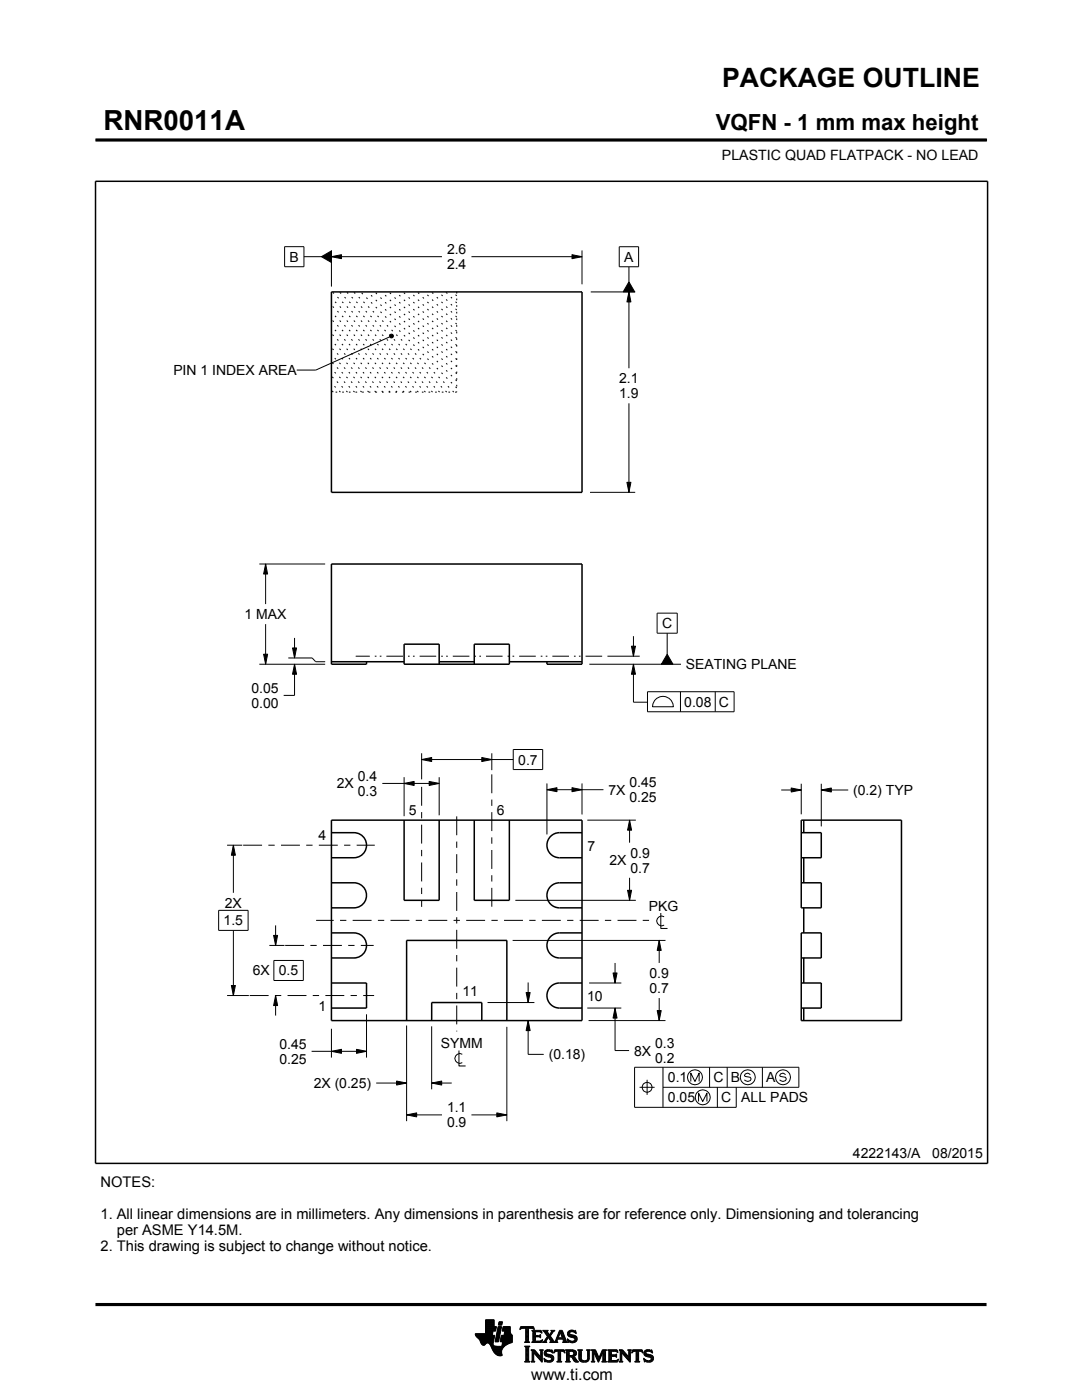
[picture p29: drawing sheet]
<svg xmlns="http://www.w3.org/2000/svg" width="216mm" height="279mm" viewBox="0 0 216 279" stroke-linecap="round" stroke-linejoin="round" font-family="sans-serif">
<defs><g id="words">
<text font-size="5.5" x="20.6" y="26">RNR0011A</text>
<text font-size="5.3" x="144.1" y="17.4">PACKAGE OUTLINE</text>
<text font-size="4.4" x="142.8" y="26">VQFN - 1 mm max height</text>
<text font-size="3.2" x="106" y="275.3">www.ti.com</text>
<g font-size="2.9">
<text x="20.1" y="237">NOTES:</text>
<text x="20.1" y="243.3">1. All linear dimensions are in millimeters. Any dimensions in parenthesis are for reference only. Dimensioning and tolerancing</text>
<text x="20.1" y="249.6">2. This drawing is subject to change without notice.</text>
<text x="23.3" y="246.4">per ASME Y14.5M.</text>
</g>
<g font-size="2.8">
<text x="144.1" y="32">PLASTIC QUAD FLATPACK - NO LEAD</text>
<text x="57.8" y="52.2">B</text>
<text x="89.2" y="50.7">2.6</text>
<text x="89.2" y="53.7">2.4</text>
<text x="124.6" y="52.2">A</text>
<text x="34.6" y="74.9">PIN 1 INDEX AREA</text>
<text x="123.6" y="76.5">2.1</text>
<text x="123.6" y="79.5">1.9</text>
<text x="48.8" y="123.6">1 MAX</text>
<text x="132.1" y="125.4">C</text>
<text x="136.8" y="133.6">SEATING PLANE</text>
<text x="50.2" y="138.3">0.05</text>
<text x="50.2" y="141.3">0.00</text>
<text x="136.5" y="141">0.08</text>
<text x="143.5" y="141">C</text>
<text x="71.4" y="155.9">0.4</text>
<text x="103.4" y="152.6">0.7</text>
<text x="67.2" y="157.4">2X</text>
<text x="71.4" y="158.9">0.3</text>
<text x="121.4" y="158.6">7X</text>
<text x="125.6" y="157.1">0.45</text>
<text x="125.6" y="160.1">0.25</text>
<text x="170.3" y="158.7">(0.2) TYP</text>
<text x="63.5" y="167.6">4</text>
<text x="81.6" y="162.6">5</text>
<text x="99.1" y="162.7">6</text>
<text x="117.2" y="169.8">7</text>
<text x="121.6" y="172.7">2X</text>
<text x="125.8" y="171.2">0.9</text>
<text x="125.8" y="174.2">0.7</text>
<text x="44.6" y="184.7">1.5</text>
<text x="44.9" y="181.2">2X</text>
<text x="129.5" y="181.8">PKG</text>
<text x="50.5" y="194.7">6X</text>
<text x="55.6" y="194.7">0.5</text>
<text x="129.6" y="195.2">0.9</text>
<text x="63.6" y="201.7">1</text>
<text x="92.3" y="198.8">11</text>
<text x="117.2" y="199.8">10</text>
<text x="129.6" y="198.2">0.7</text>
<text x="55.7" y="209.3">0.45</text>
<text x="88" y="209.2">SYMM</text>
<text x="130.7" y="209.2">0.3</text>
<text x="55.7" y="212.3">0.25</text>
<text x="109.5" y="211.4">(0.18)</text>
<text x="126.5" y="210.7">8X</text>
<text x="130.7" y="212.2">0.2</text>
<text x="133.3" y="216">0.1</text>
<text x="142.3" y="216">C</text>
<text x="145.9" y="216">B</text>
<text x="152.9" y="216">A</text>
<text x="62.6" y="217.1">2X (0.25)</text>
<text x="133.3" y="220">0.05</text>
<text x="143.9" y="220">C</text>
<text x="147.9" y="219.8">ALL PADS</text>
<text x="89.2" y="222">1.1</text>
<text x="89.2" y="225">0.9</text>
<text x="170.2" y="231.2">4222143/A</text>
<text x="186" y="231.2">08/2015</text>
</g>
<text font-size=".3" x="105.8" y="28">SCALE 4.500</text>
</g></defs>
<g fill="#000">
<path d="M64.1 51.2l2-1.1v2.3zM66.1 51.2l2-.4v.8zM114.1 50.8l2 .4-2 .4zM125.5 58.3l.4 2h-.8zM125.5 56.3l1.1 2h-2.3zM77.8 66.9l.2-.2h.4l.1 .4-.1 .3-.4 .1-.2-.3zM125.1 96.3h.8l-.4 2zM53 112.6l.4 2h-.8zM52.6 130.6h.8l-.4 2zM58.8 132.6l.4 2h-.8zM58.4 129.3h.8l-.4 2zM126.4 132.6l.4 2h-.8z"/>
<path d="M126 129h.8l-.4 2zM133.1 130.6l1.2 2h-2.3zM80.6 156.4l2-.4v.8zM84.1 151.6l2-.4v.8zM85.6 156l2 .4-2 .4zM96.1 151.2l2 .4-2 .4zM109.1 157.6l2-.4v.8zM114.1 157.2l2 .4-2 .4zM157.9 157.3l2 .4-2 .4zM163.9 157.7l2-.4v.8zM46.6 168.7l.4 2h-.8zM125.6 163.7l.4 2h-.8z"/>
<path d="M125.2 177.7h.8l-.4 2zM46.2 196.7h.8l-.4 2zM55 198.7l.4 2h-.8zM54.6 186.7h.8l-.4 2zM122.3 194.2h.8l-.4 2zM131.5 187.7l.4 2h-.8zM66.1 209.8l2-.4v.8zM71.1 209.4l2 .4-2 .4zM79.1 215.7l2 .4-2 .4zM86.1 216.1l2-.4v.8zM105 198.1h.8l-.4 2zM105.4 203.7l.4 2h-.8z"/>
<path d="M122.7 201.2l.4 2h-.8zM131.1 201.7h.8l-.4 2zM81.1 222.5l2-.4v.8zM99.1 222.1l2 .4-2 .4z"/>
</g>
<g fill="none" stroke="#000" stroke-width=".2">
<path d="M19.1 27.9h177.7M196.8 27.7v.5M56.8 49.2h3.8v4h-3.8zM60.6 51.2h3.5M64.1 51.2l2-1.1v2.3zM66.1 51.2l2-.4v.8zM66.1 50v7.2M66.1 51.2h22.1M94.1 51.2h22M114.1 50.8l2 .4-2 .4zM116.1 50v6.7M117.9 58.3h8.8"/>
<path d="M123.6 49.2h3.8v4h-3.8zM125.5 58.3l.4 2h-.8zM125.5 53.2v3.1M125.5 58.3v15.2M125.5 56.3l1.1 2h-2.3zM77.8 67.2l-14.8 6.7h-3.8M77.8 66.9l.2-.2h.4l.1 .4-.1 .3-.4 .1-.2-.3zM117.7 98.3h9M125.1 96.3h.8l-.4 2zM125.5 80.5v17.8M51.8 112.6h13.1M53 112.6l.4 2h-.8z"/>
<path d="M53 112.6v8M51.8 132.6h13.1M52.6 130.6h.8l-.4 2zM53 124.6v8M57.5 131.3h4.8l.7 .8h1.9M58.4 129.3h.8l-.4 2zM58.8 132.6l.4 2h-.8zM58.8 127.3v4M58.8 132.6v6.2h-2.2M117.6 132.6h18.3M121.2 131h6.4M126 129h.8l-.4 2z"/>
<path d="M126.4 132.6l.4 2h-.8zM126.4 132.6v7.5h2.8M126.4 127v4M129.2 138h17.3v4h-17.3zM131 139.4a2.08 2.08 0 0 1 2.2-.2 2.08 2.08 0 0 1 1.2 1.8h-4.2l.1-.5 .3-.7zM131.1 122.4h4v4h-4zM133.1 126.4v4.2M133.1 130.6l1.2 2h-2.3zM135.8 138v4M142.7 138v4M76.3 156.4h11.3M80.6 156.4l2-.4v.8z"/>
<path d="M80.6 155.1v7.8M84.1 151.6l2-.4v.8zM84.1 150.3v5.2M84.1 151.6h18.3M85.6 156l2 .4-2 .4zM87.6 155.1v7.6M96.1 151.2l2 .4-2 .4zM98.1 150.3v3.4M102.4 149.6h5.9v4h-5.9zM109.1 157.6l2-.4v.8zM109.1 156.4v10.1M109.1 157.6h11.3"/>
<path d="M114.1 157.2l2 .4-2 .4zM116.1 156.4v6.2M155.9 157.7h4M157.9 157.3l2 .4-2 .4zM159.9 156.4v6.1M163.9 157.7l2-.4v.8zM163.9 156.4v8.5M163.9 157.7h5.4M45.3 168.7h3M46.6 168.7l.4 2h-.8zM46.6 168.7v9.5M102.8 179.7h24.1"/>
<path d="M117.2 163.7h9.7M125.2 177.7h.8l-.4 2zM125.6 163.7l.4 2h-.8zM125.6 163.7v4.5M125.6 175.2v4.5M43.6 181.7h5.9v4h-5.9zM45.3 198.7h4.4M46.2 196.7h.8l-.4 2zM46.6 185.7v13M53.7 188.7h3.1M54.6 186.7h.8l-.4 2zM54.6 191.7h5.9v4h-5.9z"/>
<path d="M55 198.7l.4 2h-.8zM55 184.7v4M55 198.7v4M102.3 187.7h30.5M105 198.1h.8l-.4 2zM105.4 196.1v4M117.6 196.2h6.4M122.3 194.2h.8l-.4 2zM122.7 192.2v4M131.5 187.7l.4 2h-.8zM131.5 187.7v4.5M131.5 199.2v4.5"/>
<path d="M131.9 182.2v3.1h1.3M132.5 183a.98 .98 0 0 0-1.5 .8 .98 .98 0 0 0 1.5 .8M62.2 209.8h10.9M66.1 209.8l2-.4v.8zM66.1 205.3v5.8M71.1 209.4l2 .4-2 .4zM73.1 202.4v8.7M75.1 216.1h6M79.1 215.7l2 .4-2 .4zM81.1 204.7v19.1M86.1 216.1l2-.4v.8zM86.1 216.1h4"/>
<path d="M86.1 204.8v12.6M91.6 209.7v3h1.3M92.2 210.4a.98 .98 0 0 0-1.5 .8 .98 .98 0 0 0 1.5 .9M97.3 200.1h9.3M101.1 204.9v18.9M105.4 203.7l.4 2h-.8zM105.4 203.7v6.7h3.1M117.2 201.2h6.8M117.4 203.7h15.4M122.7 201.2l.4 2h-.8zM122.7 201.2v8.5h2.8M127.6 217h3"/>
<path d="M129.1 215.5v3M131.1 201.7h.8l-.4 2zM132.3 217h27.1v-4h-32.8v8h20.3v-4M132.3 213v8M137.8 215.8v-1.6l.9 1.6 .8-1.6v1.6M139.4 219.8v-1.6l.8 1.6 .9-1.6v1.6M141.6 213v4M143.1 217v4M145.1 213v4M149.7 214.5l-.5-.3-.5 .1-.2 .4 .2 .1 1 .2 .2 .3-.2 .4-.5 .1-.7-.3M152.1 213v4M156.7 214.5l-.5-.3-.5 .1-.1 .4 .1 .1 1 .2 .2 .3-.2 .4-.5 .1-.6-.3"/>
<path d="M81.1 222.5l2-.4v.8zM81.1 222.5h7.1M94.1 222.5h7M99.1 222.1l2 .4-2 .4zM94.8 266.2h3.5M94.8 266.3h3.5M94.9 266.4h3.3M94.9 266.5h3.8l-.2 1.2M94.9 266.5h3.8M95 266.6h3.7M95 266.7h3.7M95.1 266.8h3.6"/>
<path d="M95.2 266.9h3.4M95.3 267h3.3M95.4 267.1h3.2M95.5 267.2h3.1M95.6 267.3h3M95.7 267.4h2.8M95.7 267.5h2.8M95.7 267.5l.4 .7 .3 .3 .3-.1 .5-.4 .4 .1 .8 1.5M95.8 267.6h2.7M95.8 267.7h2.7M95.9 267.8h2.6M95.9 267.9h2.5"/>
<path d="M95.9 268h2.5M96 268h1.1M96 268.1h1M96.1 268.2h.8M96.1 268.3h.7M96.2 268.4h.6M96.3 268.4h.4M96.9 266.1h1.4M96.9 266h1.4M96.9 265.9h1.4M96.9 265.8h1.5M96.9 265.7h1.5"/>
<path d="M96.9 264.7l2.2 .1-.2 .9h-.5l-.2 .8M96.9 265.6h2M96.9 265.5h2M96.9 265.4h2M96.9 265.3h2.1M96.9 265.2h2.1M96.9 265.1h2.1M96.9 265h2.1M96.9 264.9h2.1M96.9 264.8h2.2M96.9 264.6h1.7M96.9 264.5h1.7"/>
<path d="M96.9 264.4h1.7M96.9 264.3h1.7M96.9 264.2h1.7M96.9 264.1h1.7M96.9 264h1.7M96.9 263.9h1.7M96.9 263.8h1.7M96.9 263.7h1.7M96.9 263.6h1.7M96.9 263.5h1.7M96.9 263.4h1.7M97.5 268h.9"/>
<path d="M97.6 268.1h.8M97.7 268.2h.7M97.7 268.3h.7M97.8 268.4h.6M97.9 268.5h.6M97.9 268.6h.7M98 268.7h1.1M98 268.8h2.6M98 268.8h2.5M98.1 268.9h2.3M98.1 269h2.3M98.1 269.1h2.2"/>
<path d="M98.2 269.2h2.1M98.2 269.2h2M98.2 269.3h2M98.3 269.4h1.9M98.3 269.5h1.8M98.4 269.6h1.7M98.4 269.6l.6 .7 .6 .3 .6-.1-.1-.7M98.4 268v.4l.3 .2 2 .1M98.5 269.7h1.6M98.5 267.7l-.1 .3M98.5 269.8h1.6M98.6 269.9h1.5"/>
<path d="M98.6 264.8v-1.4h-1.7v2.8h-2.1l.2 .5 .7 .8M98.6 270h1.5M98.7 270h1.4M98.8 270.1h1.3M98.8 267.7h.7M98.8 267.6h.7M98.8 267.5h.7M98.9 270.2h1.2M98.9 267.4h.7M98.9 267.3h.7M98.9 267.2h.7M98.9 267.1h.7"/>
<path d="M98.9 267h.7M98.9 270.3h1.3M99 266.9h.6M99 266.9h.7M99 266.8h.7M99 266.7h.7M99 266.6h.7M99 266.5h.7M99.1 270.4h1.1M99.1 266.4h.7M99.1 266.3h.7M99.1 266.2h.7"/>
<path d="M99.1 266.1h.7M99.1 266h.7M99.2 265.9h.7M99.2 265.8h.7M99.2 270.4h1M99.2 265.7h.7M99.2 265.6h.7M99.2 265.5h.7M99.3 265.4h.6M99.3 265.4h.7M99.3 265.3h.7M99.3 265.2h.7"/>
<path d="M99.3 265.1h.7M99.3 265h.7M99.4 270.5h.8M99.4 264.9h.7M99.4 264.8h.7M99.4 264.8h.7l-.6 3h-.7zM99.5 264.4h.6M99.5 264.3h.7M99.5 264.2h.7M99.5 264.1h.7M99.5 264h.7M99.5 263.9h.7"/>
<path d="M99.6 263.8h.7M99.6 263.8h.7l-.2 .7h-.7zM99.8 270.6h.1M99.8 267.7h2.4M99.8 267.6h2.4M99.8 267.5h2.4M99.9 267.4h2.3M99.9 267.3h2.3M99.9 267.2h2.3M99.9 267.1h2.3M99.9 267h2.3M99.9 266.9h2.3"/>
<path d="M100 266.9h2.2M100 266.8h2.2M100 266.7h2.2M100 266.6h2.2M100 266.5h2.2M100.1 268.6h.7M100.2 268.5h.7M100.2 268.4h.8M100.2 268.4h.9M100.2 268.3h1M100.2 268.2h1.2M100.2 265.6h1.6"/>
<path d="M100.2 268.1h1.4M100.2 265.5h1.6M100.2 268h1.6M100.3 265.4h1.5M100.3 268h1.7M100.3 267.9h1.9M100.3 265.3h1.5M100.3 267.8h1.9M100.3 265.2h1.5M100.3 265.1h1.5M100.3 265h1.5M100.4 264.9h1.4"/>
<path d="M100.4 264.8h1.4M100.6 266.5l.1-.8h-.5l.2-.9h1.4l.1 1.1 .3 .6v1.4l-1.3 .6M100.6 266.4h1.5M100.6 266.3h1.4M100.6 266.2h1.4M100.6 266.1h1.3M100.7 266h1.2M100.7 265.9h1.2M100.7 265.8h1.1M100.7 265.7h1.1M100.9 268.5l-.6 .6-.2 .7M102.2 266.5h-2.2l-.2 1.1 .1 .2h.4l-.2 .9"/>
<path d="M103.7 265.3h.1M103.8 265.2h.2M103.8 265h2.8M103.8 264.9h2.7M103.9 264.8h2.6M104.7 267.8h1M104.7 271.8h1.1M104.7 268.7h1M104.8 267.7h.7M104.8 271.7h.8M104.9 265.2h.6M104.9 268.9h.6"/>
<path d="M104.9 267.6h.6M104.9 267.5v-2.3l-.7-.1-.4 .3 .1-.6h2.6l.1 .6-.4-.3-.7 .1v2.3M104.9 267.5l-.2 .3M104.9 267.5h.6M104.9 267.4h.6M104.9 267.3h.6M104.9 267.2h.6M104.9 267.1h.6M104.9 267h.6M104.9 266.8h.6M104.9 266.7h.6M104.9 266.6h.6"/>
<path d="M104.9 266.5h.6M104.9 266.4h.6M104.9 266.3h.6M104.9 266.2h.6M104.9 266.1h.6M104.9 265.9h.6M104.9 265.8h.6M104.9 265.7h.6M104.9 265.6h.6M104.9 265.5h.6M104.9 265.4h.6M104.9 265.3h.6"/>
<path d="M104.9 271.5h.6M104.9 269h.6M104.9 271.4h.6M104.9 271.4v-2.4l-.2-.4h1.1l-.3 .4v2.4M104.9 271.4l-.2 .4h1.1l-.3-.4M104.9 271.3h.6M104.9 271.2h.6M104.9 271.1h.6M104.9 271h.6M104.9 270.9h.6M104.9 270.8h.6M104.9 270.6h.6"/>
<path d="M104.9 270.5h.6M104.9 270.4h.6M104.9 270.3h.6M104.9 270.2h.6M104.9 270.1h.6M104.9 270h.6M104.9 269.9h.6M104.9 269.8h.6M104.9 269.6h.6M104.9 269.5h.6M104.9 269.4h.6M104.9 269.3h.6"/>
<path d="M104.9 269.2h.6M104.9 269.1h.6M105.5 267.5l.2 .3M105.7 267.8h-1M105.9 271.8h.8M105.9 269.4h.8M106.1 269.5h.7M106.1 267.8h2M106.1 271.7h.5M106.2 269.6h.7M106.2 271.5h.3M106.2 265.6h1.8"/>
<path d="M106.2 269.8h.8M106.2 271.4h.3M106.2 269.8l-.3-.4h.8l1.2 1.4M106.2 271.4l-.3 .4h.8l-.2-.4M106.2 271.3h.3M106.2 271.2h.3M106.2 271.1h.3M106.2 271h.3M106.2 270.9h.3M106.2 270.8h.3M106.2 270.6h.3M106.2 270.5h.3"/>
<path d="M106.2 270.4h.3M106.2 270.3h.3M106.2 270.2h.3M106.2 270.1h.3M106.2 270h1M106.2 269.9h.9M106.2 269.8v1.6M106.3 267.7h1.8M106.3 265.7h1.8M106.3 267.6h.6M106.3 265.8h.6M106.3 267.5l-.2 .3"/>
<path d="M106.3 267.5h.5M106.3 267.4h.5M106.3 267.3h.5M106.3 267.2h.5M106.3 267.1h.5M106.3 267h.5M106.3 266.8h.5M106.3 266.7h1.6M106.3 266.6h1.6M106.3 266.5h.5M106.3 266.4h.5M106.3 266.3h.5"/>
<path d="M106.3 266.2h.5M106.3 266.1h.5M106.3 265.9h.5M106.4 265.2h.2M106.5 270h.1M106.5 270v1.4M106.5 265.3h.1M106.6 270.1h.7M106.7 270.2h.7M106.8 270.3h.7M106.8 265.9l.1-.1h.7l.6 .2-.2-.5h-1.9l.2 .3v1.7M106.8 265.9v.6h.8l.3-.2v.7l-.3-.2h-.8l.1 .8h.9l.5-.2"/>
<path d="M106.9 270.4h.7M107 270.5h.7M107.1 270.6h.7M107.2 270.8h1M107.3 270.9h.9M107.4 271h.8M107.5 271.1h.7M107.6 271.2h.6M107.6 266.5h.3M107.7 271.3h.5M107.7 269.4h.7M107.7 266.8h.2"/>
<path d="M107.7 267.6h.5M107.8 266.4h.1M107.8 271.4h.4M107.8 267h.1M107.8 265.8h.3M107.8 269.5h.5M107.9 271.5h.3M107.9 269.6h.3M107.9 269.8h.3M107.9 270.6h.3M107.9 270.5h.3M107.9 270.4h.3"/>
<path d="M107.9 270.3h.3M107.9 270.2h.3M107.9 270.1h.3M107.9 270h.3M107.9 269.9h.3M107.9 269.8v1M108 271.7h.2M108 265.9h.1M108 267.5h.2M108.1 271.8h.1M108.1 266.1h.1M108.2 267.4h.1"/>
<path d="M108.2 269.8l.2-.4h-.7l.2 .4M108.2 269.8v2.1l-1.7-1.9M108.2 267.8h.9M108.3 267.4l-.2 .5-2-.1M108.3 265.6h1M108.5 267.7h.5M108.5 271.1l.2 .7 .2-.1 .6 .2 .7-.2 .3-.6M108.5 271.1h.1M108.5 265.7h.7M108.5 271.2h.2M108.6 271.3h.2M108.6 270.1l.2 .5 1.1 .3 .1 .3-.1 .3h-.5l-.9-.4"/>
<path d="M108.6 270.1h.4M108.6 270h.4M108.6 270.2h.6M108.6 267.6h.4M108.6 271.4h.4M108.6 269.9h.4M108.6 270.3h1M108.6 265.8h.7M108.6 271.5h.8M108.6 269.8h.5M108.7 271.7h1.5M108.7 270.4h1.3"/>
<path d="M108.7 267.5h.3M108.7 271.8h.1M108.7 265.9h.6M108.7 269.6h1.5M108.8 267.4h.3M108.8 270.5h1.5M108.8 266.1h.6M108.8 269.5h1.4M108.8 267.3h.4M108.9 266.2h.6M108.9 267.2h.4M108.9 266.3h.6"/>
<path d="M108.9 270.6h1.5M109 267.1h.3M109 270l.2 .2 1.1 .3 .2 .6M109 270l.1-.3h.4l.8 .3-.1-.6-.2 .1-.6-.1-.6 .2-.2 .5M109 266.4h1M109.1 271.8h.9M109.1 269.4h.7M109.1 267h.9M109.1 266.5h.8M109.1 267.8h-.9M109.2 266.8h.8M109.2 266.6h.6"/>
<path d="M109.2 266.7h.7M109.2 266.7l-.6 1-.4 .1M109.3 270.8h1.1M109.5 267.1h.6M109.6 267.2h.6M109.7 271.5h.7M109.7 267.3h.6M109.7 267.8l.2-.1-.5-.8-.4 .8 .1 .1M109.7 267.8h1.6M109.7 266.3h.4M109.7 267.4h.6M109.8 270.9h.7"/>
<path d="M109.8 266.2h.3M109.8 266.6l.9 1.2 1-2.3h.5l.8 2.1 .3 .2M109.8 267.5h.6M109.9 266.1h.3M109.9 269.8h.4M109.9 267.6h.6M109.9 267.7h.7M109.9 271.4h.5M109.9 265.9h.4M110 271h.5M110 265.6h.7M110 265.9l.1-.2-.2-.2h.8l-.9 1.1"/>
<path d="M110 265.9l-.4 .5-.4-.6 .2-.3h-1.1l.9 1.2M110 271.3h.5M110 265.8h.4M110 271.1h.5M110 271.2h.5M110.1 269.4h.1M110.1 265.7h.4M110.1 269.9h.2M110.2 270h.1M110.5 270h.1M110.5 269.9h.2M110.5 269.8h.3"/>
<path d="M110.6 269.6h2.1M110.6 269.5h2M110.6 269.4h2M110.7 267.7h.5M110.8 267.6h.4M110.9 267.5h.3M110.9 267.4h.3M111 267.3h.3M111 267.2h1.8M111 267.1h1.8M111.1 267h.3M111.1 271.8h1"/>
<path d="M111.1 266.8h.4M111.2 266.7h.3M111.2 267.5v.3h.1M111.2 267.5l.1-.2h1l.1 .2M111.2 266.6h.3M111.3 266.5h.3M111.3 271.7h.6M111.3 266.4h.3M111.3 271.5h.6M111.3 267.8h-1.6M111.3 269.8h.6M111.4 266.3h.3"/>
<path d="M111.4 271.4h.5M111.4 270.1h.5M111.4 270h.5M111.4 269.9h.5M111.4 270.5h.5M111.4 270.4h.5M111.4 270.3h.5M111.4 270.2h.5M111.4 271.1h.5M111.4 271h.5M111.4 270.9h.5M111.4 270.8h.5"/>
<path d="M111.4 270.6h.5M111.4 271.4l-.1-1.7h-.4l-.4 .4 .2-.7h1.9l.1 .7-.4-.4h-.4v1.7M111.4 271.4l-.3 .4h1l-.2-.4M111.4 271.3h.5M111.4 271.2h.5M111.4 266.2h.3M111.4 266.1h.4M111.5 265.9h.9M111.5 265.8h.8M111.6 265.7h.7M111.6 265.6h.6M111.8 265.9l.4 1.1h-.8z"/>
<path d="M111.9 266.1h.5M111.9 266.2h.5M111.9 266.3h.6M112 266.4h.5M112 266.5h.6M112.1 266.6h.5M112.1 266.7h.6M112.1 266.8h.6M112.2 267h.5M112.2 267.8h1.1M112.3 267.3h.6M112.3 267.4h.6"/>
<path d="M112.4 267.5h.6M112.4 267.5v.3h-.2M112.4 269.8h.3M112.4 267.6h.6M112.4 267.7h.7M112.6 269.9h.1M112.6 270h.2M112.8 271.8h1M112.8 269.4h1.6M113 269.5h1.7M113 271.7h.7M113 269.6h1.9"/>
<path d="M113 271.5h.6M113 269.8h.6M113 271.4h.6M113 271.4l-.2 .4h1l-.2-.4M113 271.3h.6M113 271.2h.6M113 271.1h.6M113 271h.6M113 270.9h.6M113 270.8h1.5M113 270.6h1.6M113 270.5h1.8"/>
<path d="M113 270.4h.6M113 270.3h.6M113 270.2h.6M113 270.1h.6M113 270h.6M113 269.9h.6M113 269.8v1.6M113 269.8l-.2-.4h1.5l.6 .2 .1 .5M113.2 267.3h.2M113.2 267.4h.3M113.2 266.2l.3 .5 1 .3 .2 .3M113.2 266.2h.5"/>
<path d="M113.2 266.3h.6M113.2 266.1h.5M113.3 267.5h.3M113.3 267.8h-1.1M113.3 266.4h.9M113.3 265.9h.4M113.3 267.6h.6M113.3 266.5h1.3M113.3 267.7h1.6M113.3 265.8h.5M113.3 267.8h.2M113.4 266.6h1.5"/>
<path d="M113.4 265.7h1.5M113.5 266.7h1.5M113.5 265.6h1.4M113.6 269.9l.1-.2h.5l.3 .4M113.6 269.9v.6M113.7 267.8h1.1M113.8 266.8h1.3M113.8 265.5h.6M114 268h.4M114.1 270.9h.6M114.2 271h.6M114.2 271.1h.7"/>
<path d="M114.3 271.2h.6M114.3 267h.8M114.3 269.8h.7M114.3 270.4h.6M114.4 271.3h.6M114.4 271.3l.4 .5h.7M114.4 271.3l-.3-.4-.5-.1v.6M114.4 270.7l1.1 1.1M114.4 270.7h.1M114.4 271.4h.7M114.4 269.9h.6M114.4 270.3h.6"/>
<path d="M114.5 267.6h.5M114.5 270.2h.5M114.5 270h.5M114.5 265.8h.4M114.5 270.1h.5M114.5 270.1l-.2 .3-.3 .1M114.5 271.5h.7M114.6 271.7h.7M114.6 267.1h.6M114.6 267.5h.5M114.7 267.2h.5M114.7 267.4h.5"/>
<path d="M114.7 265.9h.3M114.7 267.3h.5M114.7 271.8h.8M114.8 266.1h.2M114.9 266.2h.1M114.9 266.2l-.7-.4h-.4l-.1 .2 .1 .3 1.1 .4 .3 .5M114.9 266.2l-.1-.7-.2 .1-.5-.1-.6 .2-.3 .5M115 270.1l-.1 .4-.5 .2M115.2 267.2l-.3 .6-.7 .2-.6-.2-.2 .1-.2-.7 .9 .5 .4-.1 .2-.3M115.3 269.4h.9M115.4 269.5h.7M115.5 269.6h.5"/>
<path d="M115.5 269.8h.5M115.5 269.8v1.4l.4 .5 .6 .2 .6-.1 .4-.3 .1-.5M115.5 271h.5M115.5 270.9h.5M115.5 270.8h.5M115.5 270.6h.5M115.5 270.5h.5M115.5 270.4h.5M115.5 270.3h.5M115.5 270.2h.5M115.5 270.1h.5M115.5 270h.5"/>
<path d="M115.5 269.9h.5M115.5 271.1h.5M115.5 271.2h.5M115.5 271.3h.6M115.6 271.4h.6M115.7 271.5h.8M115.8 271.7h1.5M116 271l.2 .4 .5 .2 .4-.2 .2-.4M116 269.8l.2-.4h-.9l.2 .4M116 269.8v1.2M116 271.8h1.1M116.8 271.5h.6"/>
<path d="M117 269.4h.8M117.1 271.4h.4M117.2 269.5h.5M117.2 271.3h.4M117.2 269.6h.4M117.2 271.2h.4M117.2 271.1h.4M117.3 269.8h.3M117.3 271h.3M117.3 270.9h.3M117.3 270.8h.3M117.3 270.6h.3"/>
<path d="M117.3 270.5h.3M117.3 270.4h.3M117.3 270.3h.3M117.3 270.2h.3M117.3 270.1h.3M117.3 270h.3M117.3 269.9h.3M117.6 269.8l.2-.4h-.8l.2 .3 .1 1.3M117.6 269.8v1.2M118 271.8h.7M118 269.4h.8M118.1 269.5h.8"/>
<path d="M118.1 271.7h.5M118.2 269.6h.7M118.2 271.5h.3M118.2 269.8h.8M118.2 271.4h.3M118.2 271.4l-.2 .4h.7l-.2-.4M118.2 271.3h.3M118.2 271.2h.3M118.2 271.1h.3M118.2 271h.3M118.2 270.9h.3M118.2 270.8h.3"/>
<path d="M118.2 270.6h.3M118.2 270.5h.3M118.2 270.4h.3M118.2 270.3h.3M118.2 270.2h.3M118.2 270.1h.3M118.2 270h.9M118.2 269.9h.8M118.2 269.8v1.6M118.6 270.1h.5M118.6 270.2h.6M118.7 270.3h.5"/>
<path d="M118.7 270.4h.6M118.8 270.5h.5M118.8 270.6h.6M118.9 270.8h.5M118.9 270.9h.6M119 271h.8M119 271.1h.8M119.1 271.2h.6M119.1 271.3h.6M119.2 271.4h.4M119.2 271.5h.4M119.3 271.7h.2"/>
<path d="M119.3 271.8h.2M119.6 270.9h.3M119.6 270.8h.3M119.7 270.6h.3M119.7 270.5h.3M119.8 270.4h.3M119.8 270.3h.3M119.9 270.2h.3M119.9 270.1h.3M120 270h.8M120 269.9h.8M120 269.8h.8"/>
<path d="M120.1 271.8h1M120.1 269.6h.7M120.1 269.5h.8M120.2 269.4h.9M120.2 271.7h.7M120.3 271.5h.5M120.3 271.4h.5M120.3 271.4l-.2 .4h1l-.3-.4M120.3 271.4v-1.5l-.9 2-.9-2v1.5M120.3 271.3h.5M120.3 271.2h.5M120.3 271.1h.5"/>
<path d="M120.3 271h.5M120.3 270.9h.5M120.3 270.8h.5M120.3 270.6h.5M120.3 270.5h.5M120.3 270.4h.5M120.3 270.3h.5M120.3 270.2h.5M120.3 270.1h.5M120.8 269.8l.3-.4h-.9l-.7 1.6-.7-1.6h-.8l.2 .4M120.8 269.8v1.6M121.2 271.8h2"/>
<path d="M121.2 269.4h1.9M121.4 269.5h1.8M121.4 271.7h1.9M121.5 269.6h1.7M121.5 271.5h1.8M121.5 269.8h.5M121.5 271.4h.5M121.5 269.9h.5M121.5 269.8v1.6M121.5 269.8l-.3-.4h1.9l.2 .6M121.5 270.3h.5M121.5 270.2h.5"/>
<path d="M121.5 270.1h.5M121.5 270h.5M121.5 270.9h.5M121.5 270.8h.5M121.5 270.6h1.5M121.5 270.5h1.5M121.5 270.4h1.5M121.5 271.3h.5M121.5 271.2h.5M121.5 271.1h.5M121.5 271h.5M122.6 270.4l.4-.2v.7l-.2-.2h-.8v.8h.2"/>
<path d="M122.9 270.8h.1M122.9 270.3h.1M123 269.8h.3M123.1 271.4h.3M123.2 269.9h.1M123.3 270h.1M123.3 270l-.4-.3h-.8l-.1 .7M123.3 271.3h.1M123.4 271.2h.1M123.4 271.2l-.3 .3h-.4M123.4 271.2l-.2 .6h-2l.3-.4M123.5 271.8h.8"/>
<path d="M123.5 269.4h.7M123.6 269.5h.7M123.7 271.7h.5M123.7 269.6h.7M123.7 271.5h.4M123.7 269.8h.8M123.7 271.4h.4M123.7 271.4l-.2 .4h.8l-.2-.4M123.7 271.3h.4M123.7 271.2h.4M123.7 271.1h.4M123.7 271h.4"/>
<path d="M123.7 270.9h.4M123.7 270.8h.4M123.7 270.6h.4M123.7 270.5h.4M123.7 270.4h.4M123.7 270.3h.4M123.7 270.2h.4M123.7 270.1h.4M123.7 270h1M123.7 269.9h.9M123.7 269.8v1.6M124.1 270v1.4"/>
<path d="M124.1 270h.1M124.2 270.1h.6M124.2 270.2h.7M124.3 270.3h.7M124.4 270.4h.7M124.5 270.5h.7M124.6 270.6h.7M124.7 270.8h1.1M124.8 270.9h1M124.9 271h.9M125 271.1h.8M125.1 271.2h.7"/>
<path d="M125.2 271.3h.6M125.2 269.4h.8M125.3 271.4h.5M125.4 269.5h.5M125.4 271.5h.4M125.4 269.6h.4M125.5 269.8h.3M125.5 269.8l-.1 1-1.2-1.4h-.7l.2 .4M125.5 269.9h.3M125.5 270.2h.3M125.5 270.1h.3M125.5 270h.3"/>
<path d="M125.5 270.4h.3M125.5 270.3h.3M125.5 270.6h.3M125.5 270.5h.3M125.5 271.7h.3M125.6 271.8h.2M125.8 269.8l.2-.4h-.8l.3 .4M125.8 269.8v2.1l-1.7-1.9M126 270h.1M126.1 269.9h.1M126.1 269.8h.3M126.1 269.6h2.1"/>
<path d="M126.2 269.5h2M126.2 269.4h2M126.6 271.8h1.1M126.9 271.7h.6M126.9 271.5h.5M126.9 269.8h.5M126.9 271.4h.5M126.9 270.1h.5M126.9 270h.5M126.9 269.9h.5M126.9 270.5h.5M126.9 270.4h.5"/>
<path d="M126.9 270.3h.5M126.9 270.2h.5M126.9 271.1h.5M126.9 271h.5M126.9 270.9h.5M126.9 270.8h.5M126.9 270.6h.5M126.9 271.4v-1.7h-.5l-.3 .4 .1-.7h1.9l.2 .7-.4-.4h-.5v1.7M126.9 271.4l-.3 .4h1.1l-.3-.4M126.9 271.3h.5M126.9 271.2h.5M128 269.8h.3"/>
<path d="M128.1 269.9h.2M128.2 270h.1M128.4 271.1l.2 .7 .2-.1 .6 .2 .7-.2 .3-.6M128.4 271.1h.1M128.4 271.2h.2M128.5 271.3h.2M128.5 270.1l.1 .4 .5 .3M128.5 270.1h.4M128.5 270h.4M128.5 270.2h.6M128.5 271.4h.4M128.5 269.9h.4"/>
<path d="M128.5 270.3h1M128.5 271.5h.8M128.5 269.8h.5M128.6 271.7h1.5M128.6 270.4h1.3M128.6 271.8h.1M128.6 269.6h1.5M128.7 270.5h1.5M128.7 269.5h1.4M128.8 270.6h1.5M128.9 270l.1-.3h.4l.8 .3-.1-.6-.2 .1-.6-.1-.6 .2-.2 .5M128.9 270l.2 .2 1.1 .3 .2 .6"/>
<path d="M128.9 271.8h1M129 269.4h.7M129.1 270.8l.7 .2 .1 .4-.7 .1-.8-.4M129.2 270.8h1.1M129.6 271.5h.7M129.6 270.9h.8M129.8 269.8h.4M129.8 271.4h.5M129.9 271h.5M129.9 271.3h.5M129.9 271.1h.5M129.9 271.2h.5"/>
<path d="M129.9 269.4h.2M130 269.9h.2M130.1 270h.1"/>
<circle cx="129.1" cy="217" r=".99"/>
<circle cx="138.7" cy="215" r="1.49"/>
<circle cx="140.2" cy="219" r="1.49"/>
<circle cx="149.2" cy="215" r="1.49"/>
<circle cx="156.2" cy="215" r="1.49"/>
</g>
<g fill="none" stroke="#000" stroke-width=".3">
<path d="M19.1 36.2h178v196h-178zM66.1 58.3h50v40h-50zM66.1 132.1h14.5M73.1 132.1v.5h-7v-20h50v20h-7v-.5M87.6 132.6v-4h-7v4h21v-4h-7v4M87.6 132.1h7M101.6 132.1h14.5M66.1 166.2h4.5a2.5 2.5 0 0 1 2.5 2.5 2.5 2.5 0 0 1-2.5 2.5h-4.5M66.1 176.2h4.5a2.5 2.5 0 0 1 2.5 2.5 2.5 2.5 0 0 1-2.5 2.5h-4.5M66.1 163.7h50v40h-50zM80.6 163.7v16h7v-16M94.6 163.7v16h7v-16"/>
<path d="M116.1 166.2h-4.5a2.5 2.5 0 0 0-2.5 2.5 2.5 2.5 0 0 0 2.5 2.5h4.5M116.1 176.2h-4.5a2.5 2.5 0 0 0-2.5 2.5 2.5 2.5 0 0 0 2.5 2.5h4.5M159.9 176.2h4v5h-4v-17.5h20v40h-20v-17.5h4v5h-4M159.9 166.2h4v5h-4M160.4 163.7v2.5M160.4 171.2v5M66.1 186.2h4.5a2.5 2.5 0 0 1 2.5 2.5 2.5 2.5 0 0 1-2.5 2.5h-4.5M66.1 196.2h7v5h-7M116.1 186.2h-4.5a2.5 2.5 0 0 0-2.5 2.5 2.5 2.5 0 0 0 2.5 2.5h4.5M116.1 196.2h-4.5a2.5 2.5 0 0 0-2.5 2.5 2.5 2.5 0 0 0 2.5 2.5h4.5M159.9 196.2h4v5h-4M160.4 181.2v5"/>
<path d="M160.4 191.2v5M81.1 203.7v-16h20v16M86.1 203.7v-3.6h10v3.6M160.4 201.2v2.5"/>
</g>
<path d="M19 27.9h177.8M19 260.3h177.8" fill="none" stroke="#000" stroke-width=".63" stroke-linecap="butt"/>
<g fill="none" stroke="#000" stroke-width=".2" stroke-dasharray=".3 1" stroke-linecap="butt">
<path d="M91.1 58.3v20M91.1 59l-.8-.7M66.5 78.3l-.4-.4M67.9 78.3l-1.8-1.8M69.3 78.3l-3.2-3.2M70.7 78.3l-4.6-4.7M72.2 78.3l-6.1-6.1M73.6 78.3l-7.5-7.5M75 78.3l-8.9-8.9M76.4 78.3l-10.3-10.3M77.8 78.3l-11.7-11.7M79.2 78.3l-13.1-13.1"/>
<path d="M80.6 78.3l-14.5-14.6M82.1 78.3l-16-16M83.5 78.3l-17.4-17.4M84.9 78.3l-18.8-18.8M86.3 78.3l-20-20M87.7 78.3l-20-20M89.1 78.3l-20-20M90.5 78.3l-20-20M91.1 78.3h-25M91.1 77.4l-19.1-19.1M91.1 76l-17.7-17.7M91.1 74.6l-16.3-16.3"/>
<path d="M91.1 73.2l-14.9-14.9M91.1 71.8l-13.5-13.5M91.1 70.4l-12.1-12.1M91.1 68.9l-10.7-10.6M91.1 67.5l-9.2-9.2M91.1 66.1l-7.8-7.8M91.1 64.7l-6.4-6.4M91.1 63.3l-5-5M91.1 61.9l-3.6-3.6M91.1 60.5l-2.2-2.2"/>
</g>
<path d="M120.2 131h-49.2" fill="none" stroke="#000" stroke-width=".2" stroke-dasharray="3.3 1 .3 .7 .3 1" stroke-linecap="butt"/>
<path d="M84.1 157v24M48.5 168.7h26.3M49.8 198.7h24.9M56.9 188.7h17.7M98.1 181v-27.1" fill="none" stroke="#000" stroke-width=".2" stroke-dasharray="1.3 1.3 3.8 1.3" stroke-dashoffset="2.5" stroke-linecap="butt"/>
<path d="M91.1 183.7v22.1M91.1 183.7v-21.3M91.1 183.7h-28M91.1 183.7h38.5" fill="none" stroke="#000" stroke-width=".2" stroke-dasharray="1.3 1.3 3.8 1.3" stroke-dashoffset=".6" stroke-linecap="butt"/>
<use href="#words"/>
</svg>
